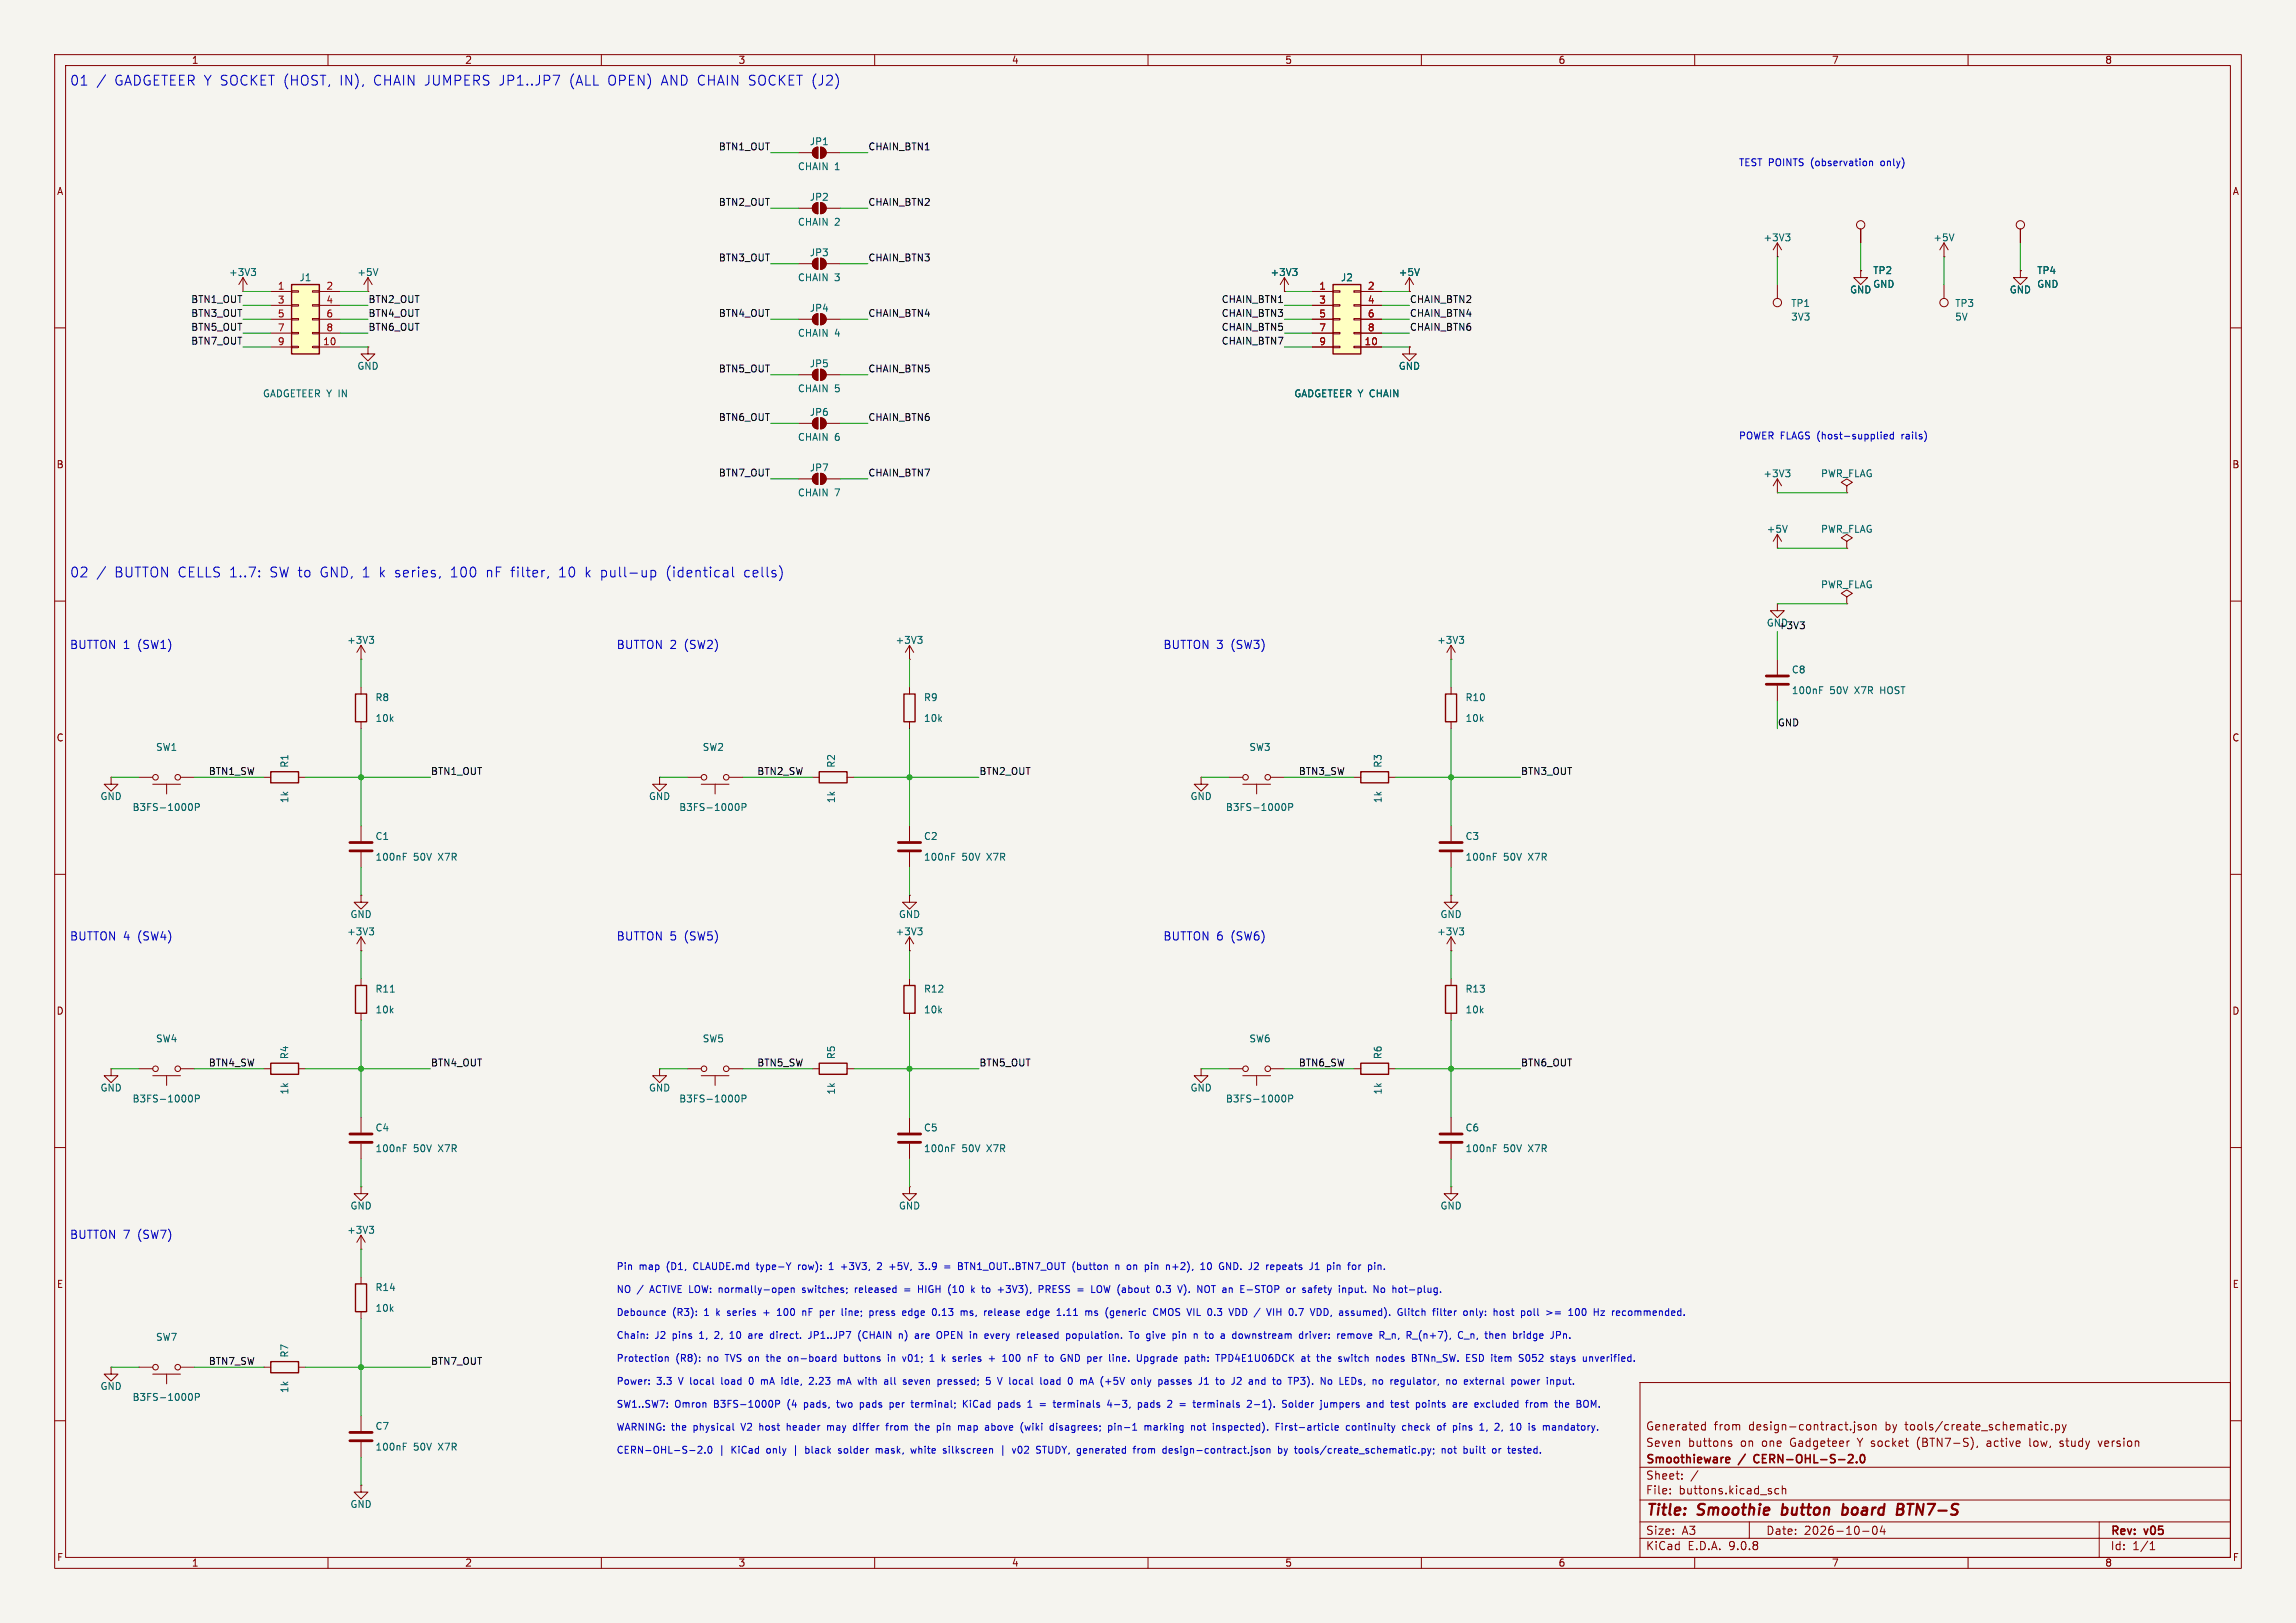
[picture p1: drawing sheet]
<svg xmlns="http://www.w3.org/2000/svg" width="420mm" height="297mm" viewBox="0 0 420 297" stroke-linecap="round" stroke-linejoin="round" font-family="sans-serif">
<defs><g id="words">
<g font-size="2.8" fill="#840000">
<text x="301" y="277.9">Title:</text>
<text x="310.6" y="277.9">Smoothie</text>
<text x="326.8" y="277.9">button</text>
<text x="338.6" y="277.9">board</text>
<text x="349.4" y="277.9">BTN7-S</text>
</g>
<g font-size="2.5" fill="#0000c2">
<text x="12.7" y="15.9">01</text>
<text x="21" y="15.9">GADGETEER Y SOCKET (HOST,</text>
<text x="62.5" y="15.9">IN),</text>
<text x="68.8" y="15.9">CHAIN JUMPERS JP1..JP7</text>
<text x="104.9" y="15.9">(ALL</text>
<text x="112" y="15.9">OPEN)</text>
<text x="121.9" y="15.9">AND CHAIN SOCKET (J2)</text>
<text x="12.7" y="105.9">02</text>
<text x="21" y="105.9">BUTTON CELLS 1..7:</text>
<text x="49.6" y="105.9">SW to</text>
<text x="59" y="105.9">GND, 1</text>
<text x="70" y="105.9">k series,</text>
<text x="83.2" y="105.9">100</text>
<text x="89.8" y="105.9">nF filter,</text>
<text x="103.3" y="105.9">10</text>
<text x="108.2" y="105.9">k pull-up</text>
<text x="123.2" y="105.9">(identical</text>
<text x="137.5" y="105.9">cells)</text>
</g>
<g font-size="2.1" fill="#0000c2">
<text x="12.7" y="119">BUTTON 1</text>
<text x="25.2" y="119">(SW1)</text>
<text x="112.7" y="119">BUTTON 2</text>
<text x="125.2" y="119">(SW2)</text>
<text x="212.7" y="119">BUTTON 3</text>
<text x="225.2" y="119">(SW3)</text>
<text x="12.7" y="172.3">BUTTON 4</text>
<text x="25.2" y="172.3">(SW4)</text>
<text x="112.7" y="172.3">BUTTON 5</text>
<text x="125.2" y="172.3">(SW5)</text>
<text x="212.7" y="172.3">BUTTON 6</text>
<text x="225.2" y="172.3">(SW6)</text>
<text x="12.7" y="226.9">BUTTON 7</text>
<text x="25.2" y="226.9">(SW7)</text>
</g>
<g font-size="2.1" fill="#840000">
<text x="301" y="262">Generated</text>
<text x="313.5" y="262">from</text>
<text x="319.9" y="262">design-contract.json</text>
<text x="345" y="262">by</text>
<text x="348.8" y="262">tools/create_schematic.py</text>
<text x="301" y="268.2">Smoothieware</text>
<text x="301" y="265">Seven</text>
<text x="308.8" y="265">buttons</text>
<text x="318.2" y="268.2">/</text>
<text x="318.4" y="265">on</text>
<text x="321.5" y="268.2">CERN-OHL-S-2.0</text>
<text x="322.5" y="265">one</text>
<text x="327.8" y="265">Gadgeteer</text>
<text x="340.3" y="265">Y socket</text>
<text x="351.4" y="265">(BTN7-S),</text>
<text x="364.3" y="265">active</text>
<text x="372.3" y="265">low,</text>
<text x="378" y="265">study</text>
<text x="385.2" y="265">version</text>
<text x="301" y="273.7">File:</text>
<text x="301" y="271">Sheet:</text>
<text x="307.1" y="273.7">buttons.kicad_sch</text>
<text x="301" y="281.1">Size:</text>
<text x="307.6" y="281.1">A3</text>
<text x="323" y="281.1">Date:</text>
<text x="330" y="281.1">2026-10-04</text>
<text x="386" y="281.3">Rev:</text>
<text x="392.4" y="281.3">v05</text>
<text x="301" y="283.9">KiCad</text>
<text x="308.7" y="283.9">E.D.A.</text>
<text x="316.3" y="283.9">9.0.8</text>
<text x="386" y="283.9">Id:</text>
<text x="390.1" y="283.9">1/1</text>
</g>
<g font-size="1.8" fill="#840000">
<text x="35" y="11.9">1</text>
<text x="85" y="11.9">2</text>
<text x="135" y="11.9">3</text>
<text x="185" y="11.9">4</text>
<text x="235" y="11.9">5</text>
<text x="285" y="11.9">6</text>
<text x="335" y="11.9">7</text>
<text x="385" y="11.9">8</text>
<text x="10.3" y="35.9">A</text>
<text x="408.3" y="35.9">A</text>
<text x="10.3" y="85.9">B</text>
<text x="408.2" y="85.9">B</text>
<text x="10.3" y="135.9">C</text>
<text x="408.2" y="135.9">C</text>
<text x="10.3" y="185.9">D</text>
<text x="408.2" y="185.9">D</text>
<text x="10.3" y="235.9">E</text>
<text x="408.3" y="235.9">E</text>
<text x="10.3" y="285.9">F</text>
<text x="35" y="286.9">1</text>
<text x="85" y="286.9">2</text>
<text x="135" y="286.9">3</text>
<text x="185" y="286.9">4</text>
<text x="235" y="286.9">5</text>
<text x="285" y="286.9">6</text>
<text x="335" y="286.9">7</text>
<text x="385" y="286.9">8</text>
<text x="408.3" y="285.9">F</text>
</g>
<g font-size="1.8" fill="#0f0f0f">
<text x="131.4" y="27.6">BTN1_OUT</text>
<text x="158.7" y="27.6">CHAIN_BTN1</text>
<text x="131.4" y="37.8">BTN2_OUT</text>
<text x="158.7" y="37.8">CHAIN_BTN2</text>
<text x="131.4" y="47.9">BTN3_OUT</text>
<text x="158.7" y="47.9">CHAIN_BTN3</text>
<text x="34.9" y="55.5">BTN1_OUT</text>
<text x="34.9" y="58.1">BTN3_OUT</text>
<text x="67.3" y="55.5">BTN2_OUT</text>
<text x="67.3" y="58.1">BTN4_OUT</text>
<text x="131.4" y="58.1">BTN4_OUT</text>
<text x="158.7" y="58.1">CHAIN_BTN4</text>
<text x="223.4" y="58.1">CHAIN_BTN3</text>
<text x="223.4" y="55.5">CHAIN_BTN1</text>
<text x="257.8" y="58.1">CHAIN_BTN4</text>
<text x="257.8" y="55.5">CHAIN_BTN2</text>
<text x="34.9" y="63.2">BTN7_OUT</text>
<text x="34.9" y="60.6">BTN5_OUT</text>
<text x="67.3" y="60.6">BTN6_OUT</text>
<text x="223.4" y="60.6">CHAIN_BTN5</text>
<text x="223.4" y="63.2">CHAIN_BTN7</text>
<text x="257.8" y="60.6">CHAIN_BTN6</text>
<text x="131.4" y="68.2">BTN5_OUT</text>
<text x="158.7" y="68.2">CHAIN_BTN5</text>
<text x="131.4" y="77.1">BTN6_OUT</text>
<text x="158.7" y="77.1">CHAIN_BTN6</text>
<text x="131.4" y="87.3">BTN7_OUT</text>
<text x="158.7" y="87.3">CHAIN_BTN7</text>
<text x="323.1" y="114.9">GND</text>
<text x="325.1" y="115.2">+3V3</text>
<text x="325.1" y="133">GND</text>
<text x="38.1" y="141.9">BTN1_SW</text>
<text x="78.7" y="141.9">BTN1_OUT</text>
<text x="138.4" y="141.9">BTN2_SW</text>
<text x="179.1" y="141.9">BTN2_OUT</text>
<text x="237.5" y="141.9">BTN3_SW</text>
<text x="278.1" y="141.9">BTN3_OUT</text>
<text x="38.1" y="195.2">BTN4_SW</text>
<text x="78.7" y="195.2">BTN4_OUT</text>
<text x="138.4" y="195.2">BTN5_SW</text>
<text x="179.1" y="195.2">BTN5_OUT</text>
<text x="237.5" y="195.2">BTN6_SW</text>
<text x="278.1" y="195.2">BTN6_OUT</text>
<text x="38.1" y="249.8">BTN7_SW</text>
<text x="78.7" y="249.8">BTN7_OUT</text>
</g>
<g font-size="1.8" fill="#006464">
<text x="148" y="26.8">JP1</text>
<text x="145.9" y="31.3">CHAIN</text>
<text x="152.7" y="31.3">1</text>
<text x="145.9" y="41.5">CHAIN</text>
<text x="148" y="36.9">JP2</text>
<text x="152.7" y="41.5">2</text>
<text x="148" y="47.1">JP3</text>
<text x="322.5" y="44.4">+3V3</text>
<text x="353.6" y="44.4">+5V</text>
<text x="41.8" y="50.7">+3V3</text>
<text x="54.7" y="51.7">J1</text>
<text x="65.3" y="50.7">+5V</text>
<text x="145.9" y="51.7">CHAIN</text>
<text x="152.7" y="51.7">3</text>
<text x="232.3" y="50.7">+3V3</text>
<text x="245.2" y="51.7">J2</text>
<text x="255.8" y="50.7">+5V</text>
<text x="338.3" y="53.9">GND</text>
<text x="342.5" y="50.4">TP2</text>
<text x="342.5" y="52.9">GND</text>
<text x="367.5" y="53.9">GND</text>
<text x="372.5" y="50.4">TP4</text>
<text x="372.5" y="52.9">GND</text>
<text x="148" y="57.3">JP4</text>
<text x="327.5" y="56.4">TP1</text>
<text x="327.5" y="58.9">3V3</text>
<text x="357.5" y="56.4">TP3</text>
<text x="357.5" y="58.9">5V</text>
<text x="145.9" y="61.8">CHAIN</text>
<text x="152.7" y="61.8">4</text>
<text x="65.3" y="67.9">GND</text>
<text x="145.9" y="72">CHAIN</text>
<text x="148" y="67.4">JP5</text>
<text x="152.7" y="72">5</text>
<text x="255.8" y="67.9">GND</text>
<text x="48" y="72.9">GADGETEER Y IN</text>
<text x="148" y="76.3">JP6</text>
<text x="236.7" y="72.9">GADGETEER Y CHAIN</text>
<text x="145.9" y="80.9">CHAIN</text>
<text x="152.7" y="80.9">6</text>
<text x="148" y="86.5">JP7</text>
<text x="322.5" y="87.5">+3V3</text>
<text x="333" y="87.5">PWR_FLAG</text>
<text x="145.9" y="91">CHAIN</text>
<text x="152.7" y="91">7</text>
<text x="323.1" y="97.7">+5V</text>
<text x="333" y="97.7">PWR_FLAG</text>
<text x="333" y="107.9">PWR_FLAG</text>
<text x="63.4" y="118">+3V3</text>
<text x="163.7" y="118">+3V3</text>
<text x="262.8" y="118">+3V3</text>
<text x="327.7" y="123.4">C8</text>
<text x="68.6" y="128.5">R8</text>
<text x="168.9" y="128.5">R9</text>
<text x="268" y="128.5">R10</text>
<text x="327.7" y="127.2">100nF</text>
<text x="334.7" y="127.2">50V</text>
<text x="339.4" y="127.2">X7R</text>
<text x="344.2" y="127.2">HOST</text>
<text x="28.4" y="137.6">SW1</text>
<text x="68.6" y="132.3">10k</text>
<text x="128.4" y="137.6">SW2</text>
<text x="168.9" y="132.3">10k</text>
<text x="228.4" y="137.6">SW3</text>
<text x="268" y="132.3">10k</text>
<text x="52.9" y="140.6" transform="rotate(-90 52.9 140.6)">R1</text>
<text x="152.9" y="140.6" transform="rotate(-90 152.9 140.6)">R2</text>
<text x="252.9" y="140.6" transform="rotate(-90 252.9 140.6)">R3</text>
<text x="18.3" y="146.6">GND</text>
<text x="24.1" y="148.6">B3FS-1000P</text>
<text x="52.9" y="147.1" transform="rotate(-90 52.9 147.1)">1k</text>
<text x="118.6" y="146.6">GND</text>
<text x="124.1" y="148.6">B3FS-1000P</text>
<text x="152.9" y="147.1" transform="rotate(-90 152.9 147.1)">1k</text>
<text x="217.7" y="146.6">GND</text>
<text x="224.1" y="148.6">B3FS-1000P</text>
<text x="252.9" y="147.1" transform="rotate(-90 252.9 147.1)">1k</text>
<text x="68.6" y="153.9">C1</text>
<text x="168.9" y="153.9">C2</text>
<text x="268" y="153.9">C3</text>
<text x="68.6" y="157.7">100nF</text>
<text x="75.6" y="157.7">50V</text>
<text x="80.3" y="157.7">X7R</text>
<text x="168.9" y="157.7">100nF</text>
<text x="176" y="157.7">50V</text>
<text x="180.6" y="157.7">X7R</text>
<text x="268" y="157.7">100nF</text>
<text x="275" y="157.7">50V</text>
<text x="279.7" y="157.7">X7R</text>
<text x="63.4" y="171.4">+3V3</text>
<text x="64" y="168.2">GND</text>
<text x="163.7" y="171.4">+3V3</text>
<text x="164.3" y="168.2">GND</text>
<text x="262.8" y="171.4">+3V3</text>
<text x="263.4" y="168.2">GND</text>
<text x="68.6" y="185.6">10k</text>
<text x="68.6" y="181.8">R11</text>
<text x="168.9" y="185.6">10k</text>
<text x="168.9" y="181.8">R12</text>
<text x="268" y="185.6">10k</text>
<text x="268" y="181.8">R13</text>
<text x="28.4" y="190.9">SW4</text>
<text x="128.4" y="190.9">SW5</text>
<text x="228.4" y="190.9">SW6</text>
<text x="52.9" y="193.9" transform="rotate(-90 52.9 193.9)">R4</text>
<text x="152.9" y="193.9" transform="rotate(-90 152.9 193.9)">R5</text>
<text x="252.9" y="193.9" transform="rotate(-90 252.9 193.9)">R6</text>
<text x="18.3" y="199.9">GND</text>
<text x="24.1" y="201.9">B3FS-1000P</text>
<text x="52.9" y="200.4" transform="rotate(-90 52.9 200.4)">1k</text>
<text x="118.6" y="199.9">GND</text>
<text x="124.1" y="201.9">B3FS-1000P</text>
<text x="152.9" y="200.4" transform="rotate(-90 152.9 200.4)">1k</text>
<text x="217.7" y="199.9">GND</text>
<text x="224.1" y="201.9">B3FS-1000P</text>
<text x="252.9" y="200.4" transform="rotate(-90 252.9 200.4)">1k</text>
<text x="68.6" y="207.2">C4</text>
<text x="168.9" y="207.2">C5</text>
<text x="268" y="207.2">C6</text>
<text x="68.6" y="211">100nF</text>
<text x="75.6" y="211">50V</text>
<text x="80.3" y="211">X7R</text>
<text x="168.9" y="211">100nF</text>
<text x="176" y="211">50V</text>
<text x="180.6" y="211">X7R</text>
<text x="268" y="211">100nF</text>
<text x="275" y="211">50V</text>
<text x="279.7" y="211">X7R</text>
<text x="64" y="221.5">GND</text>
<text x="164.3" y="221.5">GND</text>
<text x="263.4" y="221.5">GND</text>
<text x="63.4" y="226">+3V3</text>
<text x="68.6" y="236.5">R14</text>
<text x="28.4" y="245.6">SW7</text>
<text x="68.6" y="240.3">10k</text>
<text x="52.9" y="248.5" transform="rotate(-90 52.9 248.5)">R7</text>
<text x="18.3" y="254.6">GND</text>
<text x="24.1" y="256.6">B3FS-1000P</text>
<text x="52.9" y="255" transform="rotate(-90 52.9 255)">1k</text>
<text x="68.6" y="261.9">C7</text>
<text x="68.6" y="265.7">100nF</text>
<text x="75.6" y="265.7">50V</text>
<text x="80.3" y="265.7">X7R</text>
<text x="64" y="276.1">GND</text>
</g>
<g font-size="1.8" fill="#0000c2">
<text x="318" y="30.6">TEST POINTS</text>
<text x="331.3" y="30.6">(observation</text>
<text x="344.3" y="30.6">only)</text>
<text x="318" y="80.6">POWER FLAGS (host-supplied</text>
<text x="348.1" y="80.6">rails)</text>
<text x="112.7" y="232.6">Pin</text>
<text x="116.9" y="232.6">map</text>
<text x="122.1" y="232.6">(D1,</text>
<text x="127.2" y="232.6">CLAUDE.md</text>
<text x="138.9" y="232.6">type-Y</text>
<text x="146.7" y="232.6">row):</text>
<text x="154.9" y="232.6">+3V3,</text>
<text x="161.8" y="232.6">2</text>
<text x="164.2" y="232.6">+5V,</text>
<text x="169.8" y="232.6">3..9</text>
<text x="174.6" y="232.6">=</text>
<text x="177.4" y="232.6">BTN1_OUT..BTN7_OUT</text>
<text x="198.5" y="232.6">(button</text>
<text x="206.6" y="232.6">n</text>
<text x="208.9" y="232.6">on</text>
<text x="212.3" y="232.6">pin</text>
<text x="216.4" y="232.6">n+2),</text>
<text x="223" y="232.6">10</text>
<text x="226.6" y="232.6">GND. J2</text>
<text x="235.6" y="232.6">repeats</text>
<text x="243.7" y="232.6">J1</text>
<text x="247.1" y="232.6">pin</text>
<text x="251.2" y="232.6">for</text>
<text x="112.7" y="236.8">NO /</text>
<text x="119" y="236.8">ACTIVE LOW: normally-open</text>
<text x="147.5" y="236.8">switches;</text>
<text x="157.3" y="236.8">released</text>
<text x="169.2" y="236.8">HIGH</text>
<text x="174.9" y="236.8">(10</text>
<text x="179.4" y="236.8">k</text>
<text x="181.6" y="236.8">to</text>
<text x="184.6" y="236.8">+3V3),</text>
<text x="192.3" y="236.8">PRESS</text>
<text x="199.6" y="236.8">=</text>
<text x="202.3" y="236.8">LOW (about</text>
<text x="214.7" y="236.8">0.3</text>
<text x="218.9" y="236.8">V).</text>
<text x="222.6" y="236.8">NOT an</text>
<text x="230.8" y="236.8">E-STOP</text>
<text x="239.5" y="236.8">or</text>
<text x="242.6" y="236.8">safety</text>
<text x="249.5" y="236.8">input.</text>
<text x="256" y="236.8">No</text>
<text x="259.7" y="236.8">hot-plug.</text>
<text x="112.7" y="245.2">Chain:</text>
<text x="112.7" y="241">Debounce</text>
<text x="119.8" y="245.2">J2</text>
<text x="123" y="241">(R3):</text>
<text x="123.1" y="245.2">pins</text>
<text x="128.2" y="245.2">1,</text>
<text x="129" y="241">1</text>
<text x="131.2" y="245.2">2,</text>
<text x="131.3" y="241">k</text>
<text x="133.5" y="241">series</text>
<text x="134.2" y="245.2">10</text>
<text x="137.8" y="245.2">are</text>
<text x="140.3" y="241">+</text>
<text x="142" y="245.2">direct.</text>
<text x="143.1" y="241">100</text>
<text x="147.9" y="241">nF</text>
<text x="149.2" y="245.2">JP1..JP7</text>
<text x="151.3" y="241">per</text>
<text x="155.5" y="241">line;</text>
<text x="158.5" y="245.2">(CHAIN</text>
<text x="160.8" y="241">press</text>
<text x="166.1" y="245.2">n)</text>
<text x="167" y="241">edge</text>
<text x="169.3" y="245.2">are</text>
<text x="172.7" y="241">0.13</text>
<text x="173.5" y="245.2">OPEN in</text>
<text x="178.1" y="241">ms,</text>
<text x="182.6" y="241">release</text>
<text x="182.7" y="245.2">every</text>
<text x="188.7" y="245.2">released</text>
<text x="190.6" y="241">edge</text>
<text x="196.3" y="241">1.11</text>
<text x="198" y="245.2">population.</text>
<text x="201.7" y="241">ms</text>
<text x="205.6" y="241">(generic</text>
<text x="209.8" y="245.2">To give</text>
<text x="214.5" y="241">CMOS VIL 0.3</text>
<text x="218" y="245.2">pin</text>
<text x="222.1" y="245.2">n</text>
<text x="224.4" y="245.2">to</text>
<text x="227.5" y="245.2">a</text>
<text x="229.1" y="241">VDD /</text>
<text x="229.8" y="245.2">downstream</text>
<text x="236.4" y="241">VIH</text>
<text x="240.5" y="241">0.7</text>
<text x="242.2" y="245.2">driver:</text>
<text x="244.7" y="241">VDD, assumed).</text>
<text x="249.4" y="245.2">remove</text>
<text x="257.3" y="245.2">R_n,</text>
<text x="261.1" y="241">Glitch</text>
<text x="262.5" y="245.2">R_(n+7),</text>
<text x="267.7" y="241">filter</text>
<text x="272.1" y="245.2">C_n,</text>
<text x="273.5" y="241">only:</text>
<text x="277.3" y="245.2">then</text>
<text x="279.2" y="241">host</text>
<text x="282.6" y="245.2">bridge</text>
<text x="284.4" y="241">poll</text>
<text x="289.2" y="241">&gt;=</text>
<text x="293.5" y="241">100</text>
<text x="298.3" y="241">Hz</text>
<text x="301.9" y="241">recommended.</text>
<text x="112.7" y="249.4">Protection</text>
<text x="123.6" y="249.4">(R8):</text>
<text x="129.6" y="249.4">no</text>
<text x="133" y="249.4">TVS on</text>
<text x="140.9" y="249.4">the</text>
<text x="145.1" y="249.4">on-board</text>
<text x="155.5" y="249.4">buttons</text>
<text x="163.7" y="249.4">in</text>
<text x="166.7" y="249.4">v01;</text>
<text x="171.8" y="249.4">1</text>
<text x="174.2" y="249.4">k</text>
<text x="176.4" y="249.4">series</text>
<text x="183.2" y="249.4">+</text>
<text x="185.9" y="249.4">100</text>
<text x="190.7" y="249.4">nF</text>
<text x="194.1" y="249.4">to</text>
<text x="197.2" y="249.4">GND per</text>
<text x="206.4" y="249.4">line.</text>
<text x="211.7" y="249.4">Upgrade</text>
<text x="220.7" y="249.4">path:</text>
<text x="226.6" y="249.4">TPD4E1U06DCK</text>
<text x="242.4" y="249.4">at</text>
<text x="245.5" y="249.4">the</text>
<text x="249.6" y="249.4">switch</text>
<text x="256.7" y="249.4">nodes</text>
<text x="263.4" y="249.4">BTNn_SW.</text>
<text x="273.6" y="249.4">ESD item</text>
<text x="283.7" y="249.4">S052</text>
<text x="289.7" y="249.4">stays</text>
<text x="295.7" y="249.4">unverified.</text>
<text x="112.7" y="253.6">Power:</text>
<text x="112.7" y="257.8">SW1..SW7:</text>
<text x="120.1" y="253.6">3.3</text>
<text x="123.4" y="257.8">Omron</text>
<text x="124.3" y="253.6">V local</text>
<text x="130.7" y="257.8">B3FS-1000P</text>
<text x="132.4" y="253.6">load</text>
<text x="137.7" y="253.6">0</text>
<text x="140.1" y="253.6">mA</text>
<text x="144.1" y="253.6">idle,</text>
<text x="144.3" y="257.8">(4</text>
<text x="147.6" y="257.8">pads,</text>
<text x="149.3" y="253.6">2.23</text>
<text x="153.8" y="257.8">two</text>
<text x="154.7" y="253.6">mA</text>
<text x="158.2" y="257.8">pads</text>
<text x="158.7" y="253.6">with</text>
<text x="163.7" y="253.6">all</text>
<text x="163.8" y="257.8">per</text>
<text x="167.3" y="253.6">seven</text>
<text x="168" y="257.8">terminal;</text>
<text x="173.8" y="253.6">pressed;</text>
<text x="177.7" y="257.8">KiCad</text>
<text x="182.9" y="253.6">5</text>
<text x="184.3" y="257.8">pads</text>
<text x="185.3" y="253.6">V local</text>
<text x="192.3" y="257.8">=</text>
<text x="193.4" y="253.6">load</text>
<text x="195" y="257.8">terminals</text>
<text x="198.7" y="253.6">0</text>
<text x="201.1" y="253.6">mA</text>
<text x="205.1" y="253.6">(+5V</text>
<text x="205.1" y="257.8">4-3,</text>
<text x="210.9" y="257.8">pads</text>
<text x="210.9" y="253.6">only</text>
<text x="216" y="253.6">passes</text>
<text x="218.9" y="257.8">=</text>
<text x="221.6" y="257.8">terminals</text>
<text x="223.7" y="253.6">J1</text>
<text x="227" y="253.6">to</text>
<text x="230.1" y="253.6">J2</text>
<text x="231.7" y="257.8">2-1).</text>
<text x="233.4" y="253.6">and</text>
<text x="238" y="253.6">to</text>
<text x="238.3" y="257.8">Solder</text>
<text x="241.1" y="253.6">TP3).</text>
<text x="245.5" y="257.8">jumpers</text>
<text x="247.2" y="253.6">No</text>
<text x="250.8" y="253.6">LEDs,</text>
<text x="254.2" y="257.8">and</text>
<text x="257.1" y="253.6">no</text>
<text x="258.8" y="257.8">test</text>
<text x="260.5" y="253.6">regulator,</text>
<text x="263.6" y="257.8">points</text>
<text x="270.5" y="257.8">are</text>
<text x="271" y="253.6">no</text>
<text x="274.4" y="253.6">external</text>
<text x="274.7" y="257.8">excluded</text>
<text x="283.3" y="253.6">power</text>
<text x="284.3" y="257.8">from</text>
<text x="289.8" y="257.8">the</text>
<text x="112.7" y="262">WARNING: the</text>
<text x="127" y="262">physical</text>
<text x="135.9" y="262">V2</text>
<text x="139.4" y="262">host</text>
<text x="144.6" y="262">header</text>
<text x="152.2" y="262">may</text>
<text x="157.2" y="262">differ</text>
<text x="163.4" y="262">from</text>
<text x="169" y="262">the</text>
<text x="173.1" y="262">pin</text>
<text x="177.2" y="262">map</text>
<text x="182.3" y="262">above</text>
<text x="189" y="262">(wiki</text>
<text x="194.6" y="262">disagrees;</text>
<text x="205.4" y="262">pin-1</text>
<text x="212.3" y="262">marking</text>
<text x="221" y="262">not</text>
<text x="225.2" y="262">inspected).</text>
<text x="236.9" y="262">First-article</text>
<text x="250" y="262">continuity</text>
<text x="260.5" y="262">check</text>
<text x="267.1" y="262">of</text>
<text x="270.1" y="262">pins</text>
<text x="275.2" y="262">1,</text>
<text x="278.2" y="262">2,</text>
<text x="281.2" y="262">10</text>
<text x="284.8" y="262">is</text>
<text x="287.6" y="262">mandatory.</text>
<text x="112.7" y="266.2">CERN-OHL-S-2.0</text>
<text x="131.5" y="266.2">|</text>
<text x="133.9" y="266.2">KiCad</text>
<text x="140.5" y="266.2">only</text>
<text x="148" y="266.2">black</text>
<text x="154.3" y="266.2">solder</text>
<text x="161.3" y="266.2">mask,</text>
<text x="168" y="266.2">white</text>
<text x="174" y="266.2">silkscreen</text>
<text x="184.8" y="266.2">|</text>
<text x="187.1" y="266.2">v02</text>
<text x="191.7" y="266.2">STUDY, generated</text>
<text x="209.9" y="266.2">from</text>
<text x="215.4" y="266.2">design-contract.json</text>
<text x="236.7" y="266.2">by</text>
<text x="240" y="266.2">tools/create_schematic.py;</text>
<text x="267.1" y="266.2">not</text>
<text x="271.3" y="266.2">built</text>
<text x="276.7" y="266.2">or</text>
<text x="279.8" y="266.2">tested.</text>
</g>
<g font-size="1.8" fill="#a90000">
<text x="50.7" y="53.1">1</text>
<text x="59.6" y="53.1">2</text>
<text x="241.2" y="53.1">1</text>
<text x="250.1" y="53.1">2</text>
<text x="50.7" y="55.6">3</text>
<text x="50.7" y="58.2">5</text>
<text x="59.6" y="55.6">4</text>
<text x="59.6" y="58.2">6</text>
<text x="241.2" y="55.6">3</text>
<text x="241.2" y="58.2">5</text>
<text x="250.1" y="55.6">4</text>
<text x="250.1" y="58.2">6</text>
<text x="50.7" y="60.7">7</text>
<text x="50.7" y="63.2">9</text>
<text x="59" y="63.2">10</text>
<text x="59.6" y="60.7">8</text>
<text x="241.2" y="60.7">7</text>
<text x="241.2" y="63.2">9</text>
<text x="249.5" y="63.2">10</text>
<text x="250.1" y="60.7">8</text>
</g>
</g></defs>
<path d="M0 0h420v297h-420z" fill="#f5f4ef" stroke="#f5f4ef" stroke-width=".18"/>
<g fill="none" stroke="#840000" stroke-width=".18">
<path d="M10 10h400v277h-400zM12 12h396v273h-396zM60 10v2M110 10v2M160 10v2M210 10v2M260 10v2M310 10v2M360 10v2M234.9 53.3h.1M234.9 50.8l-.7 1.3M234.9 50.8l.8 1.3"/>
<path d="M234.9 50.8v2.5M257.8 53.3h.1M257.8 50.8l-.8 1.3M257.8 50.8l.8 1.3M257.8 50.8v2.5M340.4 41.9v2.6M369.6 49.5v1.3h1.2l-1.2 1.3-1.3-1.3h1.3M369.6 49.5h.1M10 60h2M408 60h2M325.1 90.2h.1M325.1 87.6v2.6"/>
<path d="M325.1 97.8v2.5M325.1 87.6l-.7 1.3M325.1 87.6l.8 1.3M325.1 97.8l-.7 1.3M325.1 97.8l.8 1.3M337.8 99.1l1-.7-1-.6-1 .6 1 .7v1.2M337.8 88.9l1-.6-1-.7-1 .7 1 .6v1.3M337.8 90.2h.1M10 110h2M166.4 118.1v2.6M166.4 118.1l-.8 1.3M166.4 118.1l.7 1.3"/>
<path d="M265.4 118.1l-.7 1.3M265.4 118.1l.8 1.3M265.4 118.1v2.6M325.1 110.5v1.3h1.3l-1.3 1.2-1.3-1.2h1.3M325.1 110.5h.1M325.1 100.3h.1M337.8 109.2l1-.6-1-.6-1 .6 1 .6v1.3M337.8 110.5h.1M337.8 100.3h.1M408 110h2M166.4 120.7h.1M166.4 125.7v1.3"/>
<path d="M166.4 132.1v1.3M265.4 120.7h.1M265.4 125.7v1.3M265.4 132.1v1.3M325.1 120.7v2.7M325.1 125.5v2.8M10 160h2M20.3 142.2v1.3h1.3l-1.3 1.3-1.3-1.3h1.3M20.3 142.2h.1M25.4 142.2h2.5M27.9 143.5h5.1M30.5 143.5v1.8"/>
<path d="M33 142.2h2.6M66 151.1v2.8M66 156v2.8M120.6 142.2v1.3h1.3l-1.3 1.3-1.2-1.3h1.2M120.6 142.2h.1M125.7 142.2h2.6M128.3 143.5h5M130.8 143.5v1.8M133.3 142.2h2.6M148.6 142.2h1.3M154.9 142.2h1.3M166.4 151.1v2.8"/>
<path d="M166.4 156v2.8M219.7 142.2v1.3h1.3l-1.3 1.3-1.3-1.3h1.3M219.7 142.2h.1M224.8 142.2h2.5M227.3 143.5h5.1M229.9 143.5v1.8M232.4 142.2h2.5M265.4 151.1v2.8M265.4 156v2.8M408 160h2M66 163.8v1.3h1.3l-1.3 1.3-1.2-1.3h1.2M66 163.8h.1"/>
<path d="M166.4 174h.1M166.4 163.8v1.3h1.2l-1.2 1.3-1.3-1.3h1.3M166.4 163.8h.1M166.4 171.5v2.5M166.4 179.1v1.2M166.4 171.5l-.8 1.2M166.4 171.5l.7 1.2M120.6 195.6v1.3h1.3l-1.3 1.2-1.2-1.2h1.2M120.6 195.6h.1M148.6 195.6h1.3M154.9 195.6h1.3M166.4 185.4v1.3"/>
<path d="M10 210h2M166.4 204.5v2.8M166.4 209.3v2.8M408 210h2M300 253h108v32h-108zM10 260h2M300 278.5h108M300 274.5h108M300 268.5h108M305.5 273.2v.2M305.5 272.5v.1M307.7 270.5v.2"/>
<path d="M307.7 269.8v.1M310.6 269.1l-1.3 1.9M311.4 261.6h.5M311.4 260.8h.5M311.9 260.2v1.5M316.2 264.1l.5 .2 .1 .2-.2 .2-.4-.1M316.2 263.8h.5M320 278.5v3M325.4 272.5l-.5-.1-.2 .3v.4l.1 .2h.6M326 272.5l.2-.1 .4 .1 .1 .9M326 271.9v1.5M339.2 260.2v.1"/>
<path d="M340.4 260.8l-.3-.1-.2 .2v.2l.5 .2v.3h-.5M341.2 260.8l.4-.1 .3 .3v.4l-.3 .3-.4-.1-.1-.2v-.4zM342.5 260.7v1M342.5 260.8l.2-.1 .4 .1 .1 .9M342.7 279.4l.2-.1a.8 .8 0 0 1 .5 .7 .8 .8 0 0 1-.5 .8l-.2-.2-.2-.4zM344.3 279.2l-.4 1.1h1M344.7 279.8v1M350.8 263.6v1M361.7 264.6l-.1 .3M363.9 263.7l-.4 .1M364 264.1h-.3a.29 .29 0 0 0-.3 .3 .29 .29 0 0 0 .3 .3h.3M371.3 263.2v1.3l.2 .2"/>
<path d="M374.7 260.8l-.5-.1-.3 .3v.4l.2 .2h.6M375.3 261.5v.2M376 260.8l.4-.1 .3 .3v.4l-.1 .2h-.6M376 260.7v1.5M376.8 264.6h.6M377.2 260.7l.4 1M377.4 263.8l-.4-.1-.2 .2 .1 .2 .5 .2M377.6 261.7l-.4 .5M377.9 260.7l-.3 1M383.8 263.7l.4 1 .3-1M384 278.5v6.5M408 260h2"/>
<path d="M60 285v2M110 285v2M160 285v2M210 285v2M260 285v2M300 281.5h108M310 285v2M340.7 280.2h1.2M360 285v2M393.3 283.6h.9M393.3 282.5l.4-.4v1.5"/>
<circle cx="340.4" cy="41.1" r=".76"/>
<circle cx="28.4" cy="142.2" r=".51"/>
<circle cx="32.5" cy="142.2" r=".51"/>
<circle cx="128.8" cy="142.2" r=".51"/>
<circle cx="132.8" cy="142.2" r=".51"/>
<circle cx="227.8" cy="142.2" r=".51"/>
<circle cx="231.9" cy="142.2" r=".51"/>
</g>
<path d="M325.9 277.1l.2 .1M326.2 275.2l-.3 2M337.1 276l.2-.1 .6 .1M337.2 275.2l-.2 2M337.8 277a.66 .66 0 0 1-.8 .1M347.1 276.2h.7M347.2 275.2h.7a.49 .49 0 0 1 .3 .5 .49 .49 0 0 1-.4 .5M347.8 276.2l.2 .1a.58 .58 0 0 1-.3 .9h-.7" fill="none" stroke="#840000" stroke-width=".4"/>
<path d="M315.9 266.7l.4 .1 .1 .2-.7 .2M316.3 267.6l-.4 .1M321 266.4l-.2 .4 .2 .7M338 267.7h1M338.9 266.3v.5M339.6 267.5v.2M340.4 266.3l.2-.1a.8 .8 0 0 1 .5 .7 .8 .8 0 0 1-.5 .8l-.2-.2-.1-.4z" fill="none" stroke="#840000" stroke-width=".3"/>
<path d="M165.4 127h2v5.1h-2zM264.4 127h2v5.1h-2zM149.9 141.2h5v2.1h-5zM149.9 194.6h5v2h-5zM165.4 180.3h2v5.1h-2z" fill="none" stroke="#840000" stroke-width=".25"/>
<path d="M323.1 123.7h4.1M323.1 125.2h4.1M64 154.2h4.1M64 155.7h4.1M164.3 154.2h4.1M164.3 155.7h4.1M263.4 154.2h4.1M263.4 155.7h4.1M164.3 207.5h4.1M164.3 209h4.1" fill="none" stroke="#840000" stroke-width=".51"/>
<g fill="none" stroke="#006464" stroke-width=".18">
<path d="M236.5 49.1h.7l-.4 .5M237 49.6l.2 .3v.3l-.2 .2M259.6 49.1l-.4 1.3M326.6 86h.8l-.4 .5M326.9 96.1l-.4 1.3M327.2 86.5l.2 .2v.3l-.2 .2M167.9 116.5h.8l-.5 .4M168.4 116.9l.3 .3v.3l-.3 .2M266.9 116.5h.8l-.4 .4M267.5 116.9l.2 .3v.3l-.2 .2M332.9 126.3h.4M332.9 125.7h.6"/>
<path d="M34.8 147a.68 .68 0 0 1 .4 .7 .68 .68 0 0 1-.4 .6M35.7 147.7h.6l.2-.2-.1-.3-.7-.2v1.3M73.8 156.8h.4M73.8 156.1h.6M134.8 147a.68 .68 0 0 1 .4 .7 .68 .68 0 0 1-.4 .6M135.7 147.7h.6l.2-.2-.1-.3-.7-.2v1.3M174.1 156.8h.4M174.1 156.1h.6M234.8 147a.68 .68 0 0 1 .4 .7 .68 .68 0 0 1-.4 .6M235.7 147.7h.6l.2-.2-.1-.3-.7-.2v1.3M273.2 156.8h.4M273.2 156.1h.6"/>
<path d="M167.9 169.8h.8l-.5 .5M168.4 170.3l.3 .2v.3l-.3 .3M174.1 210.1h.4M174.1 209.5h.6"/>
</g>
<path d="M243.8 52.1h5.1v12.7h-5.1z" fill="#ffffc2"/>
<path d="M243.8 52.1h5.1v12.7h-5.1zM65 127h2.1v5.1h-2.1zM49.5 141.2h5.1v2.1h-5.1zM248.9 141.2h5.1v2.1h-5.1zM49.5 194.6h5.1v2h-5.1zM65 180.3h2.1v5.1h-2.1zM248.9 194.6h5.1v2h-5.1zM264.4 180.3h2v5.1h-2zM65 234.9h2.1v5.1h-2.1zM49.5 249.2h5.1v2h-5.1z" fill="none" stroke="#840000" stroke-width=".25"/>
<g fill="none" stroke="#840000" stroke-width=".18">
<path d="M146 38.1h2.6M146 27.9h2.6M148.9 37.4l.7-.3v2a1.02 1.02 0 0 1-.9-.6 1.02 1.02 0 0 1 .2-1.1zM148.9 27.2l.7-.3v2.1a1.02 1.02 0 0 1-.9-.7 1.02 1.02 0 0 1 .2-1.1zM150.1 37.1a1.02 1.02 0 0 1 1 1 1.02 1.02 0 0 1-1 1zM150.1 26.9a1.02 1.02 0 0 1 1 1 1.02 1.02 0 0 1-1 1.1zM151.1 38.1h2.6M151.1 27.9h2.6M44.4 53.3h.1M44.4 50.8l-.7 1.3M44.4 50.8l.8 1.3M44.4 50.8v2.5"/>
<path d="M67.3 53.3h.1M67.3 50.8l-.8 1.3M67.3 50.8l.8 1.3M67.3 50.8v2.5M146 48.3h2.6M148.9 47.5l.7-.3v2.1a1.02 1.02 0 0 1-.9-.7 1.02 1.02 0 0 1 .2-1.1zM150.1 47.2a1.02 1.02 0 0 1 1 1.1 1.02 1.02 0 0 1-1 1zM151.1 48.3h2.6M240 53.3h3.8M240 55.9h3.8M240 58.4h3.8M243.8 53.2h1.3v.3h-1.3z"/>
<path d="M243.8 55.8h1.3v.2h-1.3zM243.8 58.3h1.3v.2h-1.3zM247.6 53.2h1.3v.3h-1.3zM247.6 55.8h1.3v.2h-1.3zM247.6 58.3h1.3v.2h-1.3zM248.9 53.3h3.8M248.9 55.9h3.8M248.9 58.4h3.8M325.1 47h.1M325.1 44.5l-.7 1.2M325.1 44.5l.8 1.2M325.1 44.5v2.5"/>
<path d="M325.1 52.1v2.5M340.4 49.5v1.3h1.2l-1.2 1.3-1.3-1.3h1.3M340.4 49.5h.1M355.6 47h.1M355.6 44.5v2.5M355.6 52.1v2.5M355.6 44.5l-.8 1.2M355.6 44.5l.8 1.2M369.6 41.9v2.6M67.3 63.5v1.3h1.3l-1.3 1.2-1.3-1.2h1.3M67.3 63.5h.1M240 61h3.8"/>
<path d="M240 63.5h3.8M243.8 60.8h1.3v.3h-1.3zM243.8 63.4h1.3v.2h-1.3zM247.6 60.8h1.3v.3h-1.3zM247.6 63.4h1.3v.2h-1.3zM248.9 61h3.8M248.9 63.5h3.8M257.8 63.5v1.3h1.3l-1.3 1.2-1.3-1.2h1.3M257.8 63.5h.1M146 87.6h2.6M148.9 86.9l.7-.3v2a1.02 1.02 0 0 1-.9-.6 1.02 1.02 0 0 1 .2-1.1zM150.1 86.6a1.02 1.02 0 0 1 1 1 1.02 1.02 0 0 1-1 1z"/>
<path d="M151.1 87.6h2.6M66 118.1v2.6M66 118.1l-.7 1.3M66 118.1l.8 1.3M66 120.7h.1M66 125.7v1.3M66 132.1v1.3M48.3 142.2h1.2M54.6 142.2h1.3M247.6 142.2h1.3M254 142.2h1.3M66 174h.1"/>
<path d="M66 171.5v2.5M66 179.1v1.2M66 171.5l-.7 1.2M66 171.5l.8 1.2M265.4 174h.1M265.4 171.5v2.5M265.4 179.1v1.2M265.4 171.5l-.7 1.2M265.4 171.5l.8 1.2M20.3 195.6v1.3h1.3l-1.3 1.2-1.3-1.2h1.3M20.3 195.6h.1M25.4 195.6h2.5"/>
<path d="M27.9 196.9h5.1M30.5 196.9v1.7M33 195.6h2.6M48.3 195.6h1.2M54.6 195.6h1.3M66 185.4v1.3M125.7 195.6h2.6M128.3 196.9h5M130.8 196.9v1.7M133.3 195.6h2.6M219.7 195.6v1.3h1.3l-1.3 1.2-1.3-1.2h1.3M219.7 195.6h.1"/>
<path d="M224.8 195.6h2.5M227.3 196.9h5.1M229.9 196.9v1.7M232.4 195.6h2.5M247.6 195.6h1.3M254 195.6h1.3M265.4 185.4v1.3M66 217.2v1.2h1.3l-1.3 1.3-1.2-1.3h1.2M66 217.2h.1M66 204.5v2.8M66 209.3v2.8M166.4 217.2v1.2h1.2l-1.2 1.3-1.3-1.3h1.3"/>
<path d="M166.4 217.2h.1M265.4 217.2v1.2h1.3l-1.3 1.3-1.2-1.3h1.2M265.4 217.2h.1M265.4 204.5v2.8M265.4 209.3v2.8M66 228.6h.1M66 226.1l-.7 1.2M66 226.1l.8 1.2M66 226.1v2.5M66 233.7v1.2M20.3 250.2v1.3h1.3l-1.3 1.2-1.3-1.2h1.3M20.3 250.2h.1"/>
<path d="M25.4 250.2h2.5M27.9 251.5h5.1M30.5 251.5v1.7M33 250.2h2.6M48.3 250.2h1.2M54.6 250.2h1.3M66 240v1.3M66 259.1v2.8M66 271.8v1.2h1.3l-1.3 1.3-1.2-1.3h1.2M66 271.8h.1M66 263.9v2.8"/>
<circle cx="325.1" cy="55.4" r=".76"/>
<circle cx="355.6" cy="55.4" r=".76"/>
<circle cx="369.6" cy="41.1" r=".76"/>
<circle cx="28.4" cy="195.6" r=".51"/>
<circle cx="32.5" cy="195.6" r=".51"/>
<circle cx="128.8" cy="195.6" r=".51"/>
<circle cx="132.8" cy="195.6" r=".51"/>
<circle cx="227.8" cy="195.6" r=".51"/>
<circle cx="231.9" cy="195.6" r=".51"/>
<circle cx="28.4" cy="250.2" r=".51"/>
<circle cx="32.5" cy="250.2" r=".51"/>
</g>
<g fill="none" stroke="#006464" stroke-width=".18">
<path d="M46 49.1h.7l-.4 .5M46.5 49.6l.2 .3v.3l-.2 .2M69.1 49.1l-.4 1.3M326.6 42.8h.8l-.4 .5M327.2 43.3l.2 .2v.3l-.2 .3M357.4 42.8l-.4 1.3M67.6 116.5h.7l-.4 .4M68.1 116.9l.2 .3v.3l-.2 .2M67.6 169.8h.7l-.4 .5M68.1 170.3l.2 .2v.3l-.2 .3M266.9 169.8h.8l-.4 .5M267.5 170.3l.2 .2v.3l-.2 .3"/>
<path d="M71.4 181.6h.7M34.8 200.4a.68 .68 0 0 1 .4 .6 .68 .68 0 0 1-.4 .7M35.7 201.1l.6-.1 .2-.2-.1-.3-.7-.1v1.3M73.8 210.1h.4M73.8 209.5h.6M134.8 200.4a.68 .68 0 0 1 .4 .6 .68 .68 0 0 1-.4 .7M135.7 201.1l.6-.1 .2-.2-.1-.3-.7-.1v1.3M234.8 200.4a.68 .68 0 0 1 .4 .6 .68 .68 0 0 1-.4 .7M235.7 201.1l.6-.1 .2-.2-.1-.3-.7-.1v1.3M273.2 210.1h.4M273.2 209.5h.6M67.6 224.4h.7l-.4 .5"/>
<path d="M68.1 224.9l.2 .2v.3l-.2 .3M34.8 255a.68 .68 0 0 1 .4 .6 .68 .68 0 0 1-.4 .7M35.7 255.7l.6-.1 .2-.2-.1-.3-.7-.1v1.3M73.8 264.7h.4M73.8 264.1h.6"/>
</g>
<path d="M64 207.5h4.1M64 209h4.1M263.4 207.5h4.1M263.4 209h4.1M64 262.1h4.1M64 263.7h4.1" fill="none" stroke="#840000" stroke-width=".51"/>
<g fill="#840000" stroke="#840000" stroke-width=".18">
<path d="M148.9 47.5l.7-.3v2.1a1.02 1.02 0 0 1-.9-.7 1.02 1.02 0 0 1 .2-1.1z"/>
<path d="M150.1 47.2a1.02 1.02 0 0 1 1 1.1 1.02 1.02 0 0 1-1 1z"/>
<path d="M148.9 37.4l.7-.3v2a1.02 1.02 0 0 1-.9-.6 1.02 1.02 0 0 1 .2-1.1z"/>
<path d="M150.1 37.1a1.02 1.02 0 0 1 1 1 1.02 1.02 0 0 1-1 1z"/>
<path d="M148.9 27.2l.7-.3v2.1a1.02 1.02 0 0 1-.9-.7 1.02 1.02 0 0 1 .2-1.1z"/>
<path d="M150.1 26.9a1.02 1.02 0 0 1 1 1 1.02 1.02 0 0 1-1 1.1z"/>
<path d="M148.9 86.9l.7-.3v2a1.02 1.02 0 0 1-.9-.6 1.02 1.02 0 0 1 .2-1.1z"/>
<path d="M150.1 86.6a1.02 1.02 0 0 1 1 1 1.02 1.02 0 0 1-1 1z"/>
</g>
<path d="M53.3 52.1h5.1v12.7h-5.1z" fill="#ffffc2"/>
<path d="M53.3 52.1h5.1v12.7h-5.1z" fill="none" stroke="#840000" stroke-width=".25"/>
<g fill="none" stroke="#840000" stroke-width=".18">
<path d="M49.5 53.3h3.8M49.5 55.9h3.8M49.5 58.4h3.8M53.3 53.2h1.3v.3h-1.3zM53.3 55.8h1.3v.2h-1.3zM53.3 58.3h1.3v.2h-1.3zM57.1 53.2h1.3v.3h-1.3zM57.1 55.8h1.3v.2h-1.3zM57.1 58.3h1.3v.2h-1.3zM58.4 53.3h3.8M58.4 55.9h3.8M58.4 58.4h3.8"/>
<path d="M146 58.4h2.6M148.9 57.7l.7-.3v2a1.02 1.02 0 0 1-.9-.6 1.02 1.02 0 0 1 .2-1.1zM150.1 57.4a1.02 1.02 0 0 1 1 1 1.02 1.02 0 0 1-1 1zM151.1 58.4h2.6M234.9 53.3h.1M240 53.3h3.8M240 55.9h3.8M240 58.4h3.8M248.9 53.3h3.8M248.9 55.9h3.8M248.9 58.4h3.8M257.8 53.3h.1"/>
<path d="M340.4 49.5h.1M340.4 41.9v2.6M369.6 49.5h.1M369.6 41.9v2.6M49.5 61h3.8M49.5 63.5h3.8M53.3 60.8h1.3v.3h-1.3zM53.3 63.4h1.3v.2h-1.3zM57.1 60.8h1.3v.3h-1.3zM57.1 63.4h1.3v.2h-1.3zM58.4 61h3.8M58.4 63.5h3.8"/>
<path d="M146 77.5h2.6M146 68.6h2.6M148.9 76.8l.7-.3v2a1.02 1.02 0 0 1-.9-.6 1.02 1.02 0 0 1 .2-1.1zM148.9 67.9l.7-.3v2a1.02 1.02 0 0 1-.9-.6 1.02 1.02 0 0 1 .2-1.1zM150.1 76.5a1.02 1.02 0 0 1 1 1 1.02 1.02 0 0 1-1 1zM150.1 67.6a1.02 1.02 0 0 1 1 1 1.02 1.02 0 0 1-1 1zM151.1 77.5h2.6M151.1 68.6h2.6M240 61h3.8M240 63.5h3.8M248.9 61h3.8M248.9 63.5h3.8"/>
<path d="M257.8 63.5h.1M265.4 163.8v1.3h1.3l-1.3 1.3-1.2-1.3h1.2M265.4 163.8h.1"/>
</g>
<g fill="#840000" stroke="#840000" stroke-width=".18">
<path d="M148.9 76.8l.7-.3v2a1.02 1.02 0 0 1-.9-.6 1.02 1.02 0 0 1 .2-1.1z"/>
<path d="M150.1 76.5a1.02 1.02 0 0 1 1 1 1.02 1.02 0 0 1-1 1z"/>
<path d="M148.9 57.7l.7-.3v2a1.02 1.02 0 0 1-.9-.6 1.02 1.02 0 0 1 .2-1.1z"/>
<path d="M150.1 57.4a1.02 1.02 0 0 1 1 1 1.02 1.02 0 0 1-1 1z"/>
<path d="M148.9 67.9l.7-.3v2a1.02 1.02 0 0 1-.9-.6 1.02 1.02 0 0 1 .2-1.1z"/>
<path d="M150.1 67.6a1.02 1.02 0 0 1 1 1 1.02 1.02 0 0 1-1 1z"/>
</g>
<path d="M329.3 113.8h.8l-.5 .5M329.8 114.3l.3 .2v.3l-.3 .3" fill="none" stroke="#0f0f0f" stroke-width=".18"/>
<g fill="none" stroke="#009600" stroke-width=".18">
<path d="M141 27.9h5M141 38.1h5M153.7 27.9h5M153.7 38.1h5M44.4 55.9h5.1M44.4 58.4h5.1M44.4 53.3h5.1M62.2 55.9h5.1M62.2 58.4h5.1M62.2 53.3h5.1M141 58.4h5M141 48.3h5"/>
<path d="M153.7 58.4h5M153.7 48.3h5M234.9 55.9h5.1M234.9 58.4h5.1M234.9 53.3h5.1M252.7 55.9h5.1M252.7 58.4h5.1M252.7 53.3h5.1M325.1 47v5.1M340.4 44.5v5M355.6 47v5.1M369.6 44.5v5"/>
<path d="M44.4 61h5.1M44.4 63.5h5.1M62.2 61h5.1M62.2 63.5h5.1M141 68.6h5M141 77.5h5M153.7 68.6h5M153.7 77.5h5M234.9 61h5.1M234.9 63.5h5.1M252.7 61h5.1M252.7 63.5h5.1"/>
<path d="M141 87.6h5M153.7 87.6h5M325.1 90.2h12.7M325.1 100.3h12.7M325.1 110.5h12.7M325.1 115.6v5.1M66 120.7v5M66 133.4v17.7M166.4 120.7v5M166.4 133.4v17.7M265.4 120.7v5M265.4 133.4v17.7"/>
<path d="M325.1 128.3v5.1M20.3 142.2h5.1M35.6 142.2h12.7M55.9 142.2h22.8M66 158.8v5M120.6 142.2h5.1M135.9 142.2h12.7M156.2 142.2h22.9M166.4 158.8v5M219.7 142.2h5.1M234.9 142.2h12.7M255.3 142.2h22.8"/>
<path d="M265.4 158.8v5M66 174v5.1M166.4 174v5.1M265.4 174v5.1M20.3 195.6h5.1M35.6 195.6h12.7M55.9 195.6h22.8M66 186.7v17.8M120.6 195.6h5.1M135.9 195.6h12.7M156.2 195.6h22.9M166.4 186.7v17.8"/>
<path d="M219.7 195.6h5.1M234.9 195.6h12.7M255.3 195.6h22.8M265.4 186.7v17.8M66 212.1v5.1M166.4 212.1v5.1M265.4 212.1v5.1M66 228.6v5.1M20.3 250.2h5.1M35.6 250.2h12.7M55.9 250.2h22.8M66 241.3v17.8"/>
<path d="M66 266.7v5.1"/>
</g>
<g fill="none" stroke="#0000c2" stroke-width=".18">
<path d="M14.9 15.6h1M19.3 13.7l-1.5 2.3M121.6 13.8l-.6 1.8M342 29.5v.8M342 29.6l.2-.1h.3v.8M344.1 79.1v.1M344.6 79.9l.7-.1-.1-.3h-.4l-.2 .2 .1 .6h.5M346.3 79.5h-.3l-.3 .2 .2 .6h.4M346.3 79.1v1.2M19.3 103.7l-1.5 2.3M82.6 105.6h1M82.7 104.2l-.1 .1"/>
<path d="M102.4 105.6h1M102.7 104l-.3 .3M107.3 103.8v1.8M107.4 104.9l.5 .7M107.9 104.4l-.6 .7M119.3 104.4h.3l.3 .3v.7l-.3 .2h-.3M122.5 103.6a2.12 2.12 0 0 0 0 2.6M134 103.8v1.5l.3 .3M136.9 104.4l-.5 .1-.2 .2 .1 .7 .3 .2h.3M121.3 239.9h.3l.1 .3-.6 .1M127.4 239.9v.2M142.2 239.8l.4-.3v1.2"/>
<path d="M143.6 236.5h.5M143.6 235.7h.4l.2 .3-.6 .1M144.7 231.1l-.5 .6M144.7 235.8l.2-.1h.3l.1 .8M144.7 235.7v.8M146.1 231.5v.8M146.3 231.5l-.2 .2M146.8 236.5h.1M146.8 239.9v.8M147 235.7l-.2 .2 .2 .2M150.4 239.9l.3 .2v.4l-.3 .2M151.7 232.3h.7"/>
<path d="M151.7 231.4l.3-.3v1.2M153.9 231.8h1M154.7 239.5v.1M154.7 239.9v.8M156.5 235.7v.8M156.8 235.7l-.3 .2M159.1 239.9h.4l.2 .2-.1 .6h-.5M160.5 231.2l.5-.1 .2 .2M161.2 231.4l-.7 .9h.7M162.8 231.8h.9M165.5 235.9h.9M165.5 236.2h.9"/>
<path d="M165.5 239.9l.2 .3-.6 .1M166.7 239.9h-.4l-.1 .2 .1 .5 .4 .1M168 235.9h.7M168 235.3v1.2M168.1 231.1h.8l-.5 .4 .4 .2 .1 .4-.3 .2h-.3M168.7 235.3v1.2M172.8 231.7h1M172.8 232h1M174.3 236.5h.7M174.5 235.4l-.2 .2M176 231.4l-.1-.3h-.6v1.2M176.4 231.1h.7"/>
<path d="M176.5 239.9l.4 .2v.6M176.8 231.1v1.2M177.6 239.9l-.2 .2 .2 .2M177.9 236l.3 .5M178.2 235.7l-.4 .5M180.8 235.7l.2 .1M181 236.4l-.2 .1M181.3 239.9l.1 .3-.6 .1M182 239.5v1l.2 .2M184 235.3h.8M184 236.4l.1 .1M189.6 239.9h-.4l-.2 .2 .1 .6h.5"/>
<path d="M189.6 239.5v1.2M190.1 235.3h.5l.2 .2-.1 .4h-.6M191.7 235.9l.4 .6M192 235.3h-.6v1.2M192 235.9h-.6M195.2 239.8l.3-.3v1.2M197.2 231.5h.4l.1 .2-.1 .5-.4 .1M199.7 235.3v1.2M200.7 235.7a.42 .42 0 0 1 .4-.5 .42 .42 0 0 1 .4 .5v.4a.43 .43 0 0 1-.5 .4M200.7 239.9h-.3l-.2 .2 .1 .1 .4 .2v.3h-.5M202.7 239.3l-.2 .2M204.4 239.9h.4v.3l-.6 .1"/>
<path d="M204.5 231.5l.2 .2v.6M211.3 231.5h.4l.1 .8M212.3 239.5l.5 .9 .4-.9v1.2M213.3 235.3h.8l-.4 .4 .3 .2v.5l-.1 .1-.6-.1M214 239.5h-.1a.81 .81 0 0 0 .1 1.2M214.5 231.8h1M220.9 231.3l.3-.2a.68 .68 0 0 1 .4 .6 .68 .68 0 0 1-.4 .6l-.3-.2M221.6 235.3h.7M222 235.3v1.2M226.2 231.1h-.5v1.2h.5M227.8 239.5l.3 .5-.3 .7M229.8 235.8l.4 .2 .2 .2-.2 .3h-.4"/>
<path d="M229.8 235.3h.6M235.1 231.5h-.3l-.1 .2v.6h.4M235.3 231.8l-.6 .1M238.8 235.7h-.3l-.2 .2v.1l.5 .2v.3h-.5M239.7 239.5l.4 1.2M241.6 235.7l.2 .3-.6 .1M241.7 236.5h-.1M242.8 232.3h.4M242.8 231.5v1.3M243.2 231.5h-.4M246.5 231.5h.5M247.9 236.3l.2 .2 .3-.1"/>
<path d="M248.4 235.7v.8M248.9 235.7h.5M250.3 232.3h.4M250.3 231.5v1.3M250.7 231.5h-.4M254.8 235.8l.2-.1h.3v.8M254.8 235.3v1.2M259.6 239.9h-.4l-.2 .2 .1 .6h.5M260.1 239.5v1.2M260.6 239.9h-.3l-.2 .1M266.4 239.9l-.4 .2M271.7 239.9v.2"/>
<path d="M278.3 239.9h.5M278.3 239.9v1.3M282.9 239.9l1 .3-1 .4M288.7 239.5h-.1a.68 .68 0 0 0-.4 .6 .68 .68 0 0 0 .4 .6h.1M289.6 239.5h.3M291.6 239.5v1.2M292.4 239.5v1.2M292.8 239.9h.7l-.7 .8h.7M297 239.9h.4M300.9 239.9l.4 .2M301.5 239.9l-.2 .2M118.4 244.8v.1"/>
<path d="M118.4 244.1v.2M118.7 253.2v.1M118.7 252.5v.2M121.6 240.7h-.3M121.7 248.3v.8M121.7 248.4l.2-.1h.3v.8M127.4 240.6v.1M128 249v.1M128 248.3v.2M133.5 244.9h.8M133.8 243.8l-.3 .2M137.2 252.1l-.1 .4 .1 .8"/>
<path d="M137.4 244.1h-.4M137.4 244.4h-.3l-.2 .2 .1 .3h.4M139.3 252.5v.8M139.7 252.5l-.4 .1M139.7 240.2h1M140.1 248.3h.5M140.3 247.9l.1 1.2M141.5 244.1h-.3l-.3 .2 .1 .6h.5M141.9 256.9h.6l.1-.2v-.3l-.7-.1v1.2M142.2 240.7h.7M144.6 248.3h-.3l-.1 .2v.5l.4 .1M146.8 240l.4-.1 .2 .2"/>
<path d="M148.1 252.2l.4-.1 .3 .2M148.4 243.7l-.1 1-.4 .2M148.8 252.4l-.8 .9h.8M152.5 248.3h.4M152.9 249.1h-.4M152.9 247.9v1.2M153 256.7h.5M153.2 256.3l.1 1.2M153.3 252.6l.4-.1 .2 .2M153.9 252.7v.6M154.3 252.5h-.3l-.1 .2M154.5 248.3h.3l.2 .1"/>
<path d="M154.5 247.9v1.2M155 249l-.2 .1h-.3M157.4 256.7v1.3M157.4 257.5h.3M157.4 243.5a1.46 1.46 0 0 0 0 1.9M157.7 256.7h-.3M158.1 243.7l-.2 .5 .2 .7M162.3 252.5l.1 .8M162.4 253.3h-.1M162.4 252.8h-.1M162.5 247.9v.1M162.5 248.3v.8"/>
<path d="M162.8 256.7h.4l.2 .1M162.8 256.7v1.3M163 252.1v1l.2 .2M163.1 248.3v.8M163.3 248.3l-.2 .1M163.4 257.4l-.2 .1h-.4M165.5 243.5l.2 .2M165.7 240.7h-.2M165.7 248.3l-.3 .8M165.7 245.2l-.2 .2M166.6 256.7h.5M166.8 252.5h-.4l-.1 .2v.6h.5"/>
<path d="M166.9 252.8l-.6 .1M167 257.5h.1M168.6 244.1v.8M168.9 244.1l-.3 .2M170.1 249.1h.8M170.4 248l.1-.1v1.2M171.8 240.6v.1M172.7 252.5v.8M172.8 244.3h.5M173.1 252.5l-.4 .2M173.3 243.7h-.5v1.2M175.5 248.3h.4"/>
<path d="M175.9 249.1h-.4M175.9 248.6l-.6 .1M176.2 256.3v1.2M176.4 256.8l.6 .7M177 256.3l-.8 .7M177.4 240.7h.2M180.5 252.1h.6M181 248.6h.9M181 252.6l.1 .2-.1 .5M181.4 240.7h-.1M181.8 244.1l-.3 .8M182.8 256.7h.3l.2 .2-.1 .5-.4 .1"/>
<path d="M183.8 257.1v.4M184.7 252.1l.1 1.2M184.8 248l.1-.1a.68 .68 0 0 1 .5 .6 .68 .68 0 0 1-.5 .6l-.1-.1M188 243.7v1l.2 .2M188 257.5h.8M189.2 247.9h.6M189.2 248.5h.5M190.3 256.9h.9M190.3 257.2h.9M192.2 252.5h.5v.8M192.7 252.8h-.4l-.2 .2 .2 .3h.4M192.8 256.3v1"/>
<path d="M193.7 256.7h.3l.1 .3-.6 .1M194 257.5h-.3M195.2 240.7h.7M196.3 244.2l.1-.1 .4 .1 .1 .5-.2 .2h-.3l-.1-.1zM197.4 244.1v1.3M197.4 244.9h.1M197.5 244.1h-.1M197.6 252.6l.4-.1 .2 .2M197.6 252.5v.8M202.9 256.2l-.3 .9h.8M203.2 256.7v.8M203.8 252.1h.6"/>
<path d="M203.9 257h.9M204.2 252.5l.3 .3v.3l-.3 .2M204.8 240.7h-.4M205.4 248.3h.4l.1 .2M205.4 249.1h.5M205.9 248.6l-.6 .1M206.5 243.7h.8M207.7 244.2l.2-.1 .3 .1 .1 .5-.1 .2h-.3l-.2-.1zM208.6 256.7l.2 .2v.4l-.2 .2M209.4 253.1l.2 .2M209.4 256.7h.5v.8M209.9 252.5l.3 .8"/>
<path d="M209.9 257h-.4l-.2 .2 .2 .3h.4M210.2 253.3l-.3 .5M210.5 252.5l-.3 .8M211.1 248.3v1l-.3 .3-.3-.1M211.1 248.3h-.4l-.2 .2 .1 .6h.5M215.2 253.3h.4M215.6 252.5l-.4 .2 .1 .1 .3 .1M215.9 256.9h.9M215.9 257.2h.9M216.8 244.1l.1 .8M218.2 256.7h.5M218.4 256.3v1"/>
<path d="M218.9 248.3h.5M219.1 247.9v1l.3 .2M219.8 247.9v1.2M220.2 248.3l-.4 .1M220.4 256.7h.2M221 256.7v.8M221.1 256.7l-.1 .1M221.7 244.1h-.3l-.2 .2 .1 .5 .4 .1M222.4 252.5h.5M222.6 252.1v1l.3 .2M223.5 244.1h.4M224 244.9h-.5"/>
<path d="M224 244.4h-.5M224.8 247.9a.64 .64 0 0 1 .7 .6 .64 .64 0 0 1-.7 .6M226.3 247.8l-.3 .9h.8M226.5 252.1l-.2 .1M227 252.6l-.7 .7h.7M227 244.1h-.3l-.1 .2 .1 .5 .3 .1M229 252.5l.1 .8M229.1 253.3h-.1M229.1 252.8h-.1M229.2 244.1v.8M229.3 244.1l-.1 .1M229.5 257h.9"/>
<path d="M231 257.5h.7M231.2 256.4l-.2 .2M232.8 252.5h.5M235.8 256.9l.2-.2h.4l.1 .2-.1 .6h-.4l-.2-.2M236.8 252.1h.5l.2 .2M237 256.3v1l.2 .2M237.5 252.5l-.2 .2h-.5M237.9 256.7l-.3 .2v.4l.3 .2M240.1 253.2v.1M240.2 244.1l.3 .8 .3-.8M240.8 248.3h.5M241 247.9v1l.3 .2"/>
<path d="M241.7 247.9v1.2M241.7 244.1h-.3l-.2 .2 .1 .6h.4M241.8 244.4l-.6 .1M241.9 248.3l-.2 .1M244 256.7h.5v.8M244.9 249.1h.1M244.9 248.3v.3M246.1 252.7h.5M246.8 252.1h-.7v1.2h.7M247.5 244.1l.2 .2v.6M248.3 244.2l.1-.1 .4 .1 .1 .5-.2 .2h-.3l-.1-.1zM249.2 248.3h-.4l-.2 .2 .1 .6h.5"/>
<path d="M252.4 257.3l.2 .2h.4M253 256.7h-.4l-.2 .2M253 256.3v1.2M255.2 248.7l.6-.1v-.3h-.4l-.2 .2 .1 .6h.5M255.9 244.9l-.1 .2M256.3 253.7l.3 .1M256.7 252.5h-.3l-.2 .2 .1 .5 .4 .1M257.2 256.7h.5M257.6 257.5h.1M259.4 252.5h.2l.2 .2v.6M259.8 253.3h-.4M259.8 252.8h-.4"/>
<path d="M261.6 244.4h1M262 248.3h.4l.1 .8M262.2 256.7l.3 .2v.6M262.8 249.3h.9M263 256.7h.4M268.9 252.5l.7 .8M269.6 252.5l-.7 .8M269.9 252.5h.4M270 252.1v1l.3 .2M270.2 256.7h-.2l-.2 .2 .1 .6h.3M270.3 244.9l-.1 .2M270.4 257l-.6 .1"/>
<path d="M271.7 240.6v.1M272.9 247.9v.1M272.9 248.3v.8M273.7 256.7l.1 .8h.4M273.9 252.8l-.2 .2 .2 .3M273.9 252.5h-.1M278.3 240.7h.5M281.3 252.5v.8M281.5 249.1h.8M281.6 252.5l-.3 .2M282.1 244.1h-.3l-.2 .2 .1 .6h.4M282.2 248v.4"/>
<path d="M282.3 256.7l.1 .2M282.3 244.4l-.7 .1M282.4 256.9l.2-.2h.3l.1 .8M282.4 256.9v.6M287 240.7h.7M288.5 256.3h.4l.2 .2-.2 .4 .2 .1 .1 .3-.2 .2h-.5zM288.5 256.9h.4M291.6 240.1h.8M294.2 248.3h.1M294.8 247.9v.1M294.8 248.3v.8M295.2 248.3h.5"/>
<path d="M297.4 240.7h-.4M301.3 240.1v.6M127.7 264.8l.5-.1 .2 .3-.8 .9h.8M128.9 265.8v.1M129.6 264.8l.2-.1a.68 .68 0 0 1 .4 .6 .68 .68 0 0 1-.4 .6l-.3-.5zM134.1 260.5v1l.2 .2M144 260.5v1.2M144.2 260.9l-.2 .1M145.5 264.5v1.9M147.4 264.7v1.2M147.4 265.9h.1M147.5 265.1h-.1"/>
<path d="M151.4 260.9v.8M151.7 260.9l-.3 .1M153.4 265.9h.3M153.7 265.1l-.3 .2v.1l.3 .1M156.1 261.5l.2 .2h.4M156.7 260.9h-.4l-.2 .2M160.3 265.2l.3-.1 .2 .2M160.3 265.1v.8M162 260.9h.5M162.5 260.5l-.3 .1v1.1M166.6 265.1l.3 .8 .2-.6 .2 .6 .3-.8M167.3 260.9h.5"/>
<path d="M167.5 260.5v1l.3 .2M168.3 260.5v1.2M168.4 260.9l-.1 .1M171.9 260.9l.2 .2-.2 .6M172.6 260.5v.1M172.6 265.1h.4M172.6 265.4l.4 .2 .1 .1-.2 .2h-.3M175.9 260.9h.5v.8M181.4 261.7h.4M181.4 260.5v1.2M181.8 260.9h-.4M183.4 264.5v1.9"/>
<path d="M185.8 265.1l-.3 .8M186.6 264.7a.68 .68 0 0 0-.4 .6 .68 .68 0 0 0 .4 .6M187.5 260.9l.2 .8 .3-.6 .2 .6 .3-.8M190.7 264.7h.7M191.1 264.7v1.2M193.3 260.5v.1M193.3 260.9v.8M193.8 261.7h.4M194.2 260.9l-.4 .2 .1 .1 .3 .1M203.2 260.9l.2 .2v.4l-.2 .2M203.9 260.5v.1M203.9 260.9v.8"/>
<path d="M204.5 260.9v.8M205 260.9h-.3l-.2 .1M208.2 265.1v.8M208.5 265.1l-.3 .2M209.3 265.1h-.3l-.1 .2 .1 .5 .3 .1M209.6 260.9l.4 .2M210 261.1l.2-.2h.3v.8M210 261.1v.6M211.1 260.9h.5l.1 .8M211.7 261.2h-.4l-.2 .2 .2 .3h.4M213.9 265.9h.5M213.9 265.1h.4l.2 .3-.6 .1"/>
<path d="M219.1 261.1l.2-.2h.3l.1 .2-.1 .6h-.3l-.2-.2M220.1 260.9h.5M220.3 260.5v1l.3 .2M224 261.3l.2 .2-.2 .2M224 260.9h.1M231.8 265.2l.1-.1h.3l.1 .8M231.8 265.1v.8M233.9 265.1h.3l.3 .2-.1 .6h-.5M233.9 264.7v1.2M234.5 260.5v.1M234.5 260.9v.8M234.9 265.1l.3 .8"/>
<path d="M235.1 260.9v.8M235.2 265.9l-.3 .5M235.5 265.1l-.3 .8M235.5 260.9l-.4 .2M236.4 260.9h-.4l-.1 .2v.1l.5 .2v.3h-.5M239 265.1h.3l.1 .2M239.4 265.7l-.1 .2h-.3M246.9 260.9h-.4l-.2 .2 .1 .6h.5M247.4 261l.2-.1 .4 .1v.5l-.1 .2h-.3l-.2-.1zM248.6 261l.1-.1h.4v.8M248.6 260.9v.8M258.1 260.9l.1 .2v.6"/>
<path d="M258.8 261.3l.6-.1-.1-.3h-.3l-.2 .2v.6h.5M259.9 261v.6M261.1 265.1l.3 .8M261.4 265.9l-.1 .3M261.8 265.1l-.4 .8M262.2 265.1v.2M262.3 265.9l-.1 .2M263.8 265.2l.2-.1h.3l.1 .8M263.8 265.1v.8M265 265.2l.1-.1 .4 .1 .1 .5-.2 .2h-.3l-.1-.1zM265.9 260.9h.3l.3 .2-.2 .6h-.4M265.9 260.9v1.3"/>
<path d="M265.9 265.1h.5M266.1 264.7v1l.3 .2M269.1 261.3l.2 .2-.2 .2M269.1 260.9h.1M270.1 264.7v.1M270.7 264.7l.1 1.2M273.7 260.5h.4l.1 .3-.8 .9h.8M274.8 261.7l-.1 .2M275.8 265.1h.5M276 264.7v1l.3 .2M277.7 260.5l-.2 .4 .2 .8M278.6 265.1h.5"/>
<path d="M278.9 265.9h.2M280.7 260.9h-.3l-.1 .2 .5 .4M280.8 261.5l-.2 .2h-.3M284.4 260.9h-.4M284.4 261.2h-.3l-.2 .2 .1 .3h.4M286.5 260.9h.3M286.8 261.7h-.3M286.8 260.5v1.2"/>
</g>
<path d="M236.5 49.1h.7l-.4 .5M237 49.6l.2 .3v.3l-.2 .2M259.6 49.1l-.4 1.3" fill="none" stroke="#006464" stroke-width=".18"/>
<g fill="#009600" stroke="#009600" stroke-width=".18">
<circle cx="166.4" cy="142.2" r=".46"/>
<circle cx="166.4" cy="195.6" r=".46"/>
<circle cx="66" cy="142.2" r=".46"/>
<circle cx="66" cy="195.6" r=".46"/>
<circle cx="66" cy="250.2" r=".46"/>
<circle cx="265.4" cy="142.2" r=".46"/>
<circle cx="265.4" cy="195.6" r=".46"/>
</g>
<use href="#words"/>
</svg>
